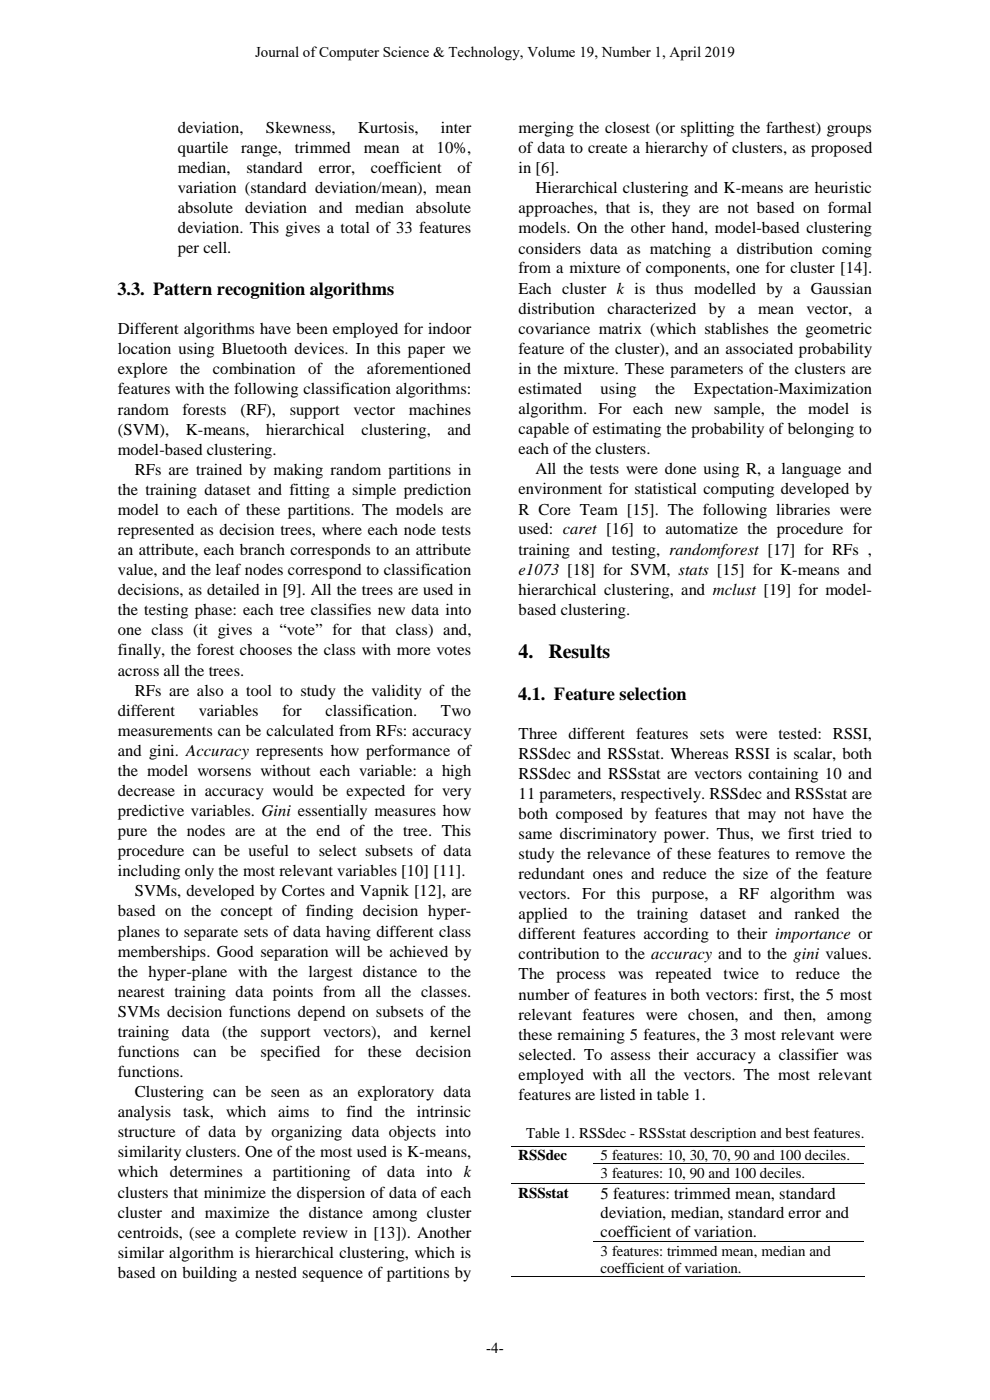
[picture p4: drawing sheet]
<svg xmlns="http://www.w3.org/2000/svg" width="210mm" height="297mm" viewBox="0 0 210 297" stroke-linecap="round" stroke-linejoin="round" font-family="sans-serif">
<defs><g id="words">
<g font-size="4.2">
<text x="110" y="139.6">4.</text>
<text x="116.3" y="139.6">Results</text>
</g>
<g font-size="3.9">
<text x="24.9" y="62.7">3.3. Pattern recognition algorithms</text>
<text x="109.9" y="148.4">4.1. Feature selection</text>
</g>
<g font-size="3.5">
<text x="37.7" y="28.2">deviation,</text>
<text x="56.4" y="28.2">Skewness,</text>
<text x="75.9" y="28.2">Kurtosis,</text>
<text x="93.5" y="28.2">inter</text>
<text x="110" y="28.2">merging the closest (or splitting the farthest) groups</text>
<text x="37.7" y="32.4">quartile</text>
<text x="51.1" y="32.4">range,</text>
<text x="62.5" y="32.4">trimmed</text>
<text x="77.2" y="32.4">mean</text>
<text x="87.4" y="32.4">at</text>
<text x="92.6" y="32.4">10%,</text>
<text x="110" y="32.5">of data to create a hierarchy of clusters, as proposed</text>
<text x="37.7" y="36.7">median,</text>
<text x="37.7" y="41">variation (standard deviation/mean), mean</text>
<text x="52.3" y="36.7">standard</text>
<text x="67.6" y="36.7">error,</text>
<text x="78.7" y="36.7">coefficient</text>
<text x="97" y="36.7">of</text>
<text x="110" y="36.7">in [6].</text>
<text x="113.6" y="41">Hierarchical clustering and K-means are heuristic</text>
<text x="37.7" y="45.2">absolute</text>
<text x="52" y="45.2">deviation</text>
<text x="67.6" y="45.2">and</text>
<text x="75.4" y="45.2">median</text>
<text x="88.2" y="45.2">absolute</text>
<text x="110" y="45.2">approaches, that is, they are not based on formal</text>
<text x="37.7" y="49.5">deviation. This gives a total of 33 features</text>
<text x="37.7" y="53.8">per cell.</text>
<text x="110" y="53.8">considers data as matching a distribution coming</text>
<text x="110" y="49.5">models. On the other hand, model-based clustering</text>
<text x="110" y="58">from a mixture of components, one for cluster [14].</text>
<text x="110" y="62.3">Each cluster k is thus modelled by a Gaussian</text>
<text x="25" y="71">Different algorithms have been employed for indoor</text>
<text x="110" y="66.5">distribution</text>
<text x="110" y="70.8">covariance matrix (which stablishes the geometric</text>
<text x="128.9" y="66.5">characterized</text>
<text x="150.4" y="66.5">by</text>
<text x="156.5" y="66.5">a</text>
<text x="160.8" y="66.5">mean</text>
<text x="171.1" y="66.5">vector,</text>
<text x="183.5" y="66.5">a</text>
<text x="25" y="75.2">location using Bluetooth devices. In this paper we</text>
<text x="110" y="75.1">feature of the cluster), and an associated probability</text>
<text x="25" y="79.5">explore</text>
<text x="25" y="83.7">features with the following classification algorithms:</text>
<text x="38.2" y="79.5">the</text>
<text x="45.1" y="79.5">combination</text>
<text x="65.4" y="79.5">of</text>
<text x="70.9" y="79.5">the</text>
<text x="77.8" y="79.5">aforementioned</text>
<text x="110" y="79.3">in the mixture. These parameters of the clusters are</text>
<text x="110" y="83.6">estimated</text>
<text x="127.4" y="83.6">using</text>
<text x="139" y="83.6">the</text>
<text x="147.2" y="83.6">Expectation-Maximization</text>
<text x="25" y="88">random</text>
<text x="38.7" y="88">forests</text>
<text x="51" y="88">(RF),</text>
<text x="61.5" y="88">support</text>
<text x="75" y="88">vector</text>
<text x="86.7" y="88">machines</text>
<text x="110" y="87.8">algorithm. For each new sample, the</text>
<text x="171.4" y="87.8">model is</text>
<text x="25" y="92.2">(SVM),</text>
<text x="39.4" y="92.2">K-means,</text>
<text x="56.5" y="92.2">hierarchical</text>
<text x="76.7" y="92.2">clustering,</text>
<text x="94.9" y="92.2">and</text>
<text x="110" y="92.1">capable of estimating the probability of belonging to</text>
<text x="25" y="96.5">model-based clustering.</text>
<text x="28.6" y="100.8">RFs are trained by making random partitions in</text>
<text x="110" y="96.4">each of the clusters.</text>
<text x="113.6" y="100.6">All the tests were done using R, a language and</text>
<text x="25" y="105">the training dataset and fitting a simple prediction</text>
<text x="110" y="104.9">environment for statistical computing developed by</text>
<text x="25" y="109.3">model to each of these partitions. The models are</text>
<text x="25" y="113.5">represented as decision trees, where each node tests</text>
<text x="110" y="113.4">used: caret [16] to automatize the procedure for</text>
<text x="110" y="109.2">R Core Team [15]. The following libraries were</text>
<text x="25" y="117.8">an attribute, each branch corresponds to an attribute</text>
<text x="110" y="117.7">training and testing, randomforest [17] for RFs ,</text>
<text x="25" y="122.1">value, and the leaf nodes correspond to classification</text>
<text x="110" y="121.9">e1073 [18] for SVM, stats [15] for K-means and</text>
<text x="25" y="126.3">decisions, as detailed in [9]. All the trees are used in</text>
<text x="25" y="130.6">the testing phase: each tree classifies new data into</text>
<text x="110" y="130.5">based clustering.</text>
<text x="110" y="126.2">hierarchical clustering, and mclust [19] for model-</text>
<text x="25" y="134.8">one class (it gives a “vote” for that class) and,</text>
<text x="25" y="139.1">finally, the forest chooses the class with more votes</text>
<text x="25" y="143.3">across all the trees.</text>
<text x="28.6" y="147.6">RFs are also a tool to study the validity of the</text>
<text x="25" y="151.9">different</text>
<text x="42.2" y="151.9">variables</text>
<text x="59.9" y="151.9">for</text>
<text x="69" y="151.9">classification.</text>
<text x="93.5" y="151.9">Two</text>
<text x="25" y="156.1">measurements can be calculated from RFs: accuracy</text>
<text x="25" y="160.4">and gini. Accuracy represents how performance of</text>
<text x="110" y="156.7">Three different features sets were tested: RSSI,</text>
<text x="110" y="161">RSSdec and RSSstat. Whereas RSSI is scalar, both</text>
<text x="25" y="164.6">the model worsens without each variable: a high</text>
<text x="110" y="165.2">RSSdec and RSSstat are vectors containing 10 and</text>
<text x="25" y="168.9">decrease in accuracy would be expected for very</text>
<text x="25" y="173.2">predictive variables. Gini essentially measures how</text>
<text x="110" y="169.5">11 parameters, respectively. RSSdec and RSSstat are</text>
<text x="110" y="173.7">both composed by features that may not have the</text>
<text x="25" y="177.4">pure the nodes are at the end of the tree. This</text>
<text x="110" y="178">same discriminatory power. Thus, we first tried to</text>
<text x="25" y="181.7">procedure can be useful to select subsets of data</text>
<text x="25" y="185.9">including only the most relevant variables [10] [11].</text>
<text x="110" y="182.2">study the relevance of these features to remove the</text>
<text x="28.6" y="190.2">SVMs, developed by Cortes and Vapnik [12], are</text>
<text x="110" y="186.5">redundant ones and reduce the size of the feature</text>
<text x="110" y="190.8">vectors. For this purpose, a RF algorithm was</text>
<text x="25" y="194.5">based on the concept of finding decision hyper-</text>
<text x="110" y="195">applied</text>
<text x="123" y="195">to</text>
<text x="128.3" y="195">the</text>
<text x="135.1" y="195">training</text>
<text x="148.6" y="195">dataset</text>
<text x="160.9" y="195">and</text>
<text x="168.5" y="195">ranked</text>
<text x="180.7" y="195">the</text>
<text x="25" y="198.7">planes to separate sets of data having different class</text>
<text x="25" y="203">memberships. Good separation will be achieved by</text>
<text x="110" y="199.3">different features according to their importance or</text>
<text x="110" y="203.5">contribution to the accuracy and to the gini values.</text>
<text x="25" y="207.2">the hyper-plane with the largest distance to the</text>
<text x="110" y="207.8">The</text>
<text x="118" y="207.8">process</text>
<text x="131.1" y="207.8">was</text>
<text x="139" y="207.8">repeated</text>
<text x="153.5" y="207.8">twice</text>
<text x="163.6" y="207.8">to</text>
<text x="168.8" y="207.8">reduce</text>
<text x="180.7" y="207.8">the</text>
<text x="25" y="211.5">nearest training data points from all the classes.</text>
<text x="25" y="215.8">SVMs decision functions depend on subsets of the</text>
<text x="110" y="212.1">number of features in both vectors: first, the 5 most</text>
<text x="25" y="220">training</text>
<text x="38.6" y="220">data</text>
<text x="47.2" y="220">(the</text>
<text x="55.3" y="220">support</text>
<text x="68.6" y="220">vectors),</text>
<text x="83.5" y="220">and</text>
<text x="91.2" y="220">kernel</text>
<text x="110" y="216.3">relevant features were chosen, and then, among</text>
<text x="110" y="220.6">these remaining 5 features, the 3 most relevant were</text>
<text x="25" y="224.3">functions</text>
<text x="41.1" y="224.3">can</text>
<text x="48.9" y="224.3">be</text>
<text x="55.2" y="224.3">specified</text>
<text x="70.9" y="224.3">for</text>
<text x="78" y="224.3">these</text>
<text x="88.2" y="224.3">decision</text>
<text x="110" y="224.9">selected. To assess their accuracy a classifier was</text>
<text x="25" y="228.5">functions.</text>
<text x="28.6" y="232.8">Clustering can be seen as an exploratory data</text>
<text x="110" y="229.1">employed with all the vectors. The most relevant</text>
<text x="110" y="233.4">features are listed in table 1.</text>
<text x="25" y="237.1">analysis</text>
<text x="38.9" y="237.1">task,</text>
<text x="48" y="237.1">which</text>
<text x="59" y="237.1">aims</text>
<text x="68.2" y="237.1">to</text>
<text x="73.5" y="237.1">find</text>
<text x="81.6" y="237.1">the</text>
<text x="88.4" y="237.1">intrinsic</text>
<text x="25" y="241.3">structure of data by organizing data objects into</text>
<text x="25" y="245.6">similarity clusters. One of the most used is K-means,</text>
<text x="25" y="249.8">which determines a partitioning of data</text>
<text x="90.5" y="249.8">into k</text>
<text x="25" y="254.1">clusters that minimize the dispersion of data of each</text>
<text x="127.4" y="254.4">5 features: trimmed mean, standard</text>
<text x="25" y="258.4">cluster and maximize the distance among cluster</text>
<text x="25" y="262.6">centroids, (see a complete review in [13]). Another</text>
<text x="127.4" y="258.4">deviation, median, standard error and</text>
<text x="127.4" y="262.5">coefficient of variation.</text>
<text x="25" y="266.9">similar algorithm is hierarchical clustering, which is</text>
<text x="25" y="271.2">based on building a nested sequence of partitions by</text>
</g>
<g font-size="3.2">
<text x="54.1" y="12">Journal ofComputer Science &amp; Technology, Volume 19, Number 1, April 2019</text>
<text x="111.6" y="241.6">Table 1. RSSdec - RSSstat description and best features.</text>
<text x="109.9" y="246.2">RSSdec</text>
<text x="127.4" y="246.1">5 features: 10, 30, 70, 90 and 100 deciles.</text>
<text x="127.4" y="249.9">3 features: 10, 90 and 100 deciles.</text>
<text x="109.9" y="254.2">RSSstat</text>
<text x="127.4" y="266.4">3 features: trimmed mean, median and</text>
<text x="127.4" y="270.1">coefficient of variation.</text>
<text x="103.2" y="287.2">-4-</text>
</g>
</g></defs>
<path d="M108.4 243.2h17.5M108.4 251.1h17.5M125.9 247h57.5M126.1 243.2h57.3M126.1 251.1h57.3M108.4 270.9h17.5M125.9 263.4h57.5M126.1 270.9h57.3" fill="none" stroke="#000" stroke-width=".21"/>
<path d="M125.9 243.1h.2v.1h-.2zM125.9 251h.2v.2h-.2zM125.9 270.8h.2v.2h-.2z" fill="#000"/>
<use href="#words"/>
</svg>
